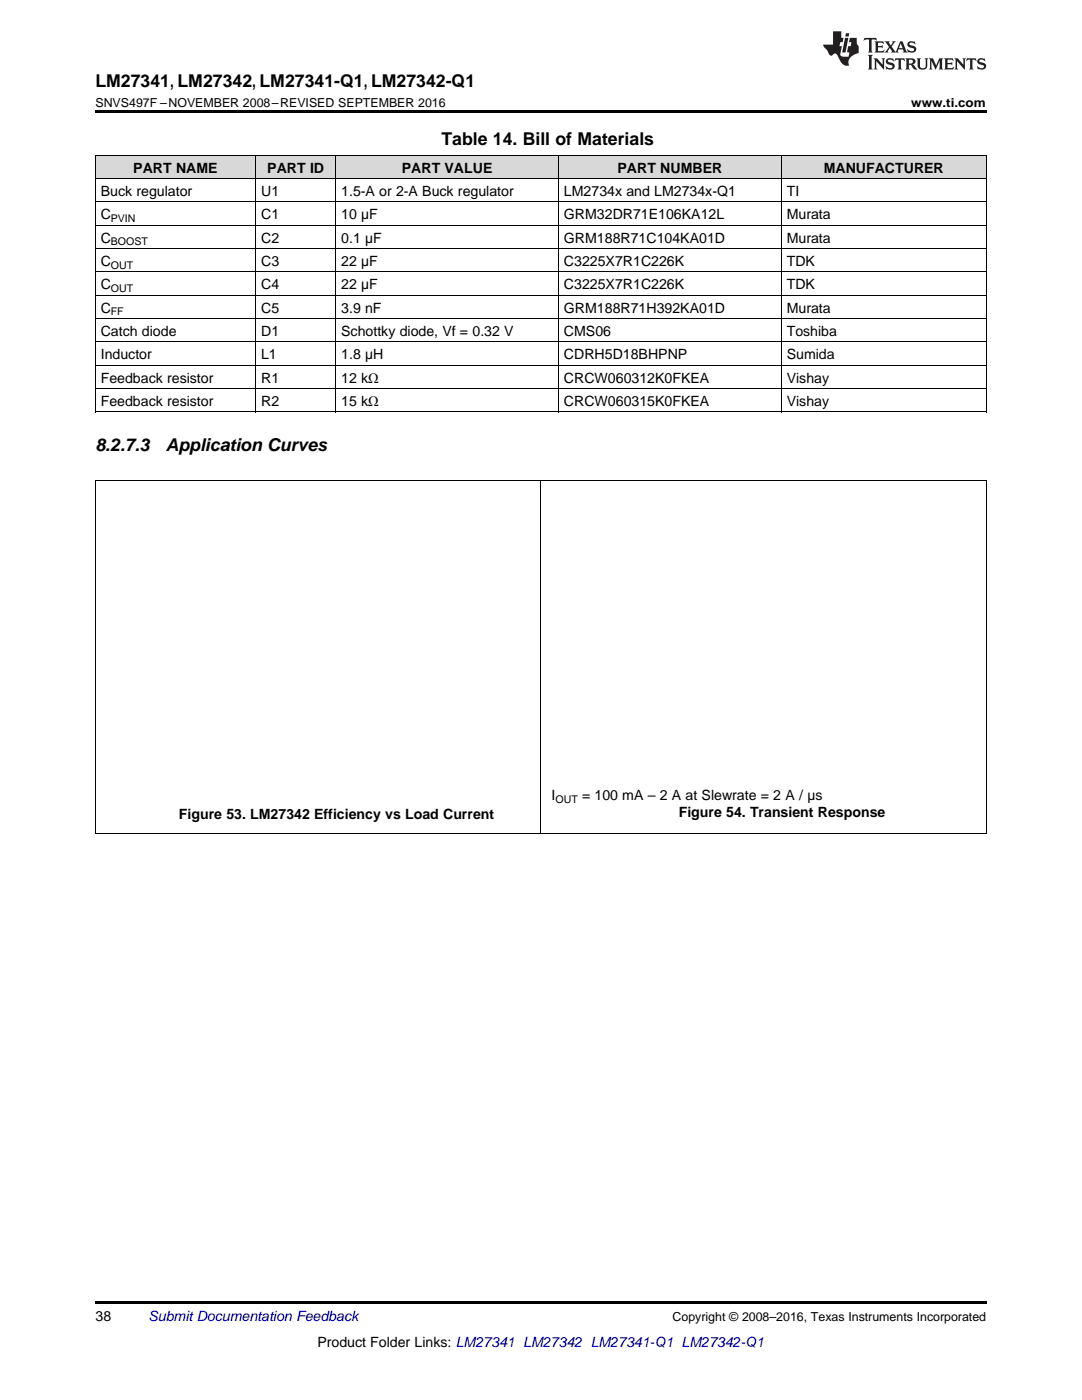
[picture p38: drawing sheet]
<svg xmlns="http://www.w3.org/2000/svg" width="216mm" height="279mm" viewBox="0 0 216 279" stroke-linecap="round" stroke-linejoin="round" font-family="sans-serif">
<defs><g id="words">
<g font-size="3.5">
<text x="19" y="17.3">LM27341, LM27342, LM27341-Q1, LM27342-Q1</text>
<text x="88.1" y="28.9">Table 14. Bill of Materials</text>
<text x="19" y="90">8.2.7.3</text>
<text x="33.1" y="90">Application Curves</text>
</g>
<g font-size="2.8">
<text x="26.6" y="34.4">PART NAME</text>
<text x="53.3" y="34.4">PART ID</text>
<text x="80.2" y="34.4">PART VALUE</text>
<text x="123.2" y="34.4">PART NUMBER</text>
<text x="164.4" y="34.4">MANUFACTURER</text>
<text x="20.1" y="39.1">Buck regulator</text>
<text x="52.1" y="39.1">U1</text>
<text x="68.1" y="39.1">1.5-A or 2-A Buck regulator</text>
<text x="112.5" y="39.1">LM2734x and LM2734x-Q1</text>
<text x="157" y="39.1">TI</text>
<text x="20.1" y="43.7">C</text>
<text x="52.1" y="43.7">C1</text>
<text x="68.1" y="43.7">10 µF</text>
<text x="112.5" y="43.7">GRM32DR71E106KA12L</text>
<text x="157" y="43.7">Murata</text>
<text x="20.1" y="48.4">C</text>
<text x="20.1" y="53.1">C</text>
<text x="52.1" y="48.4">C2</text>
<text x="52.1" y="53.1">C3</text>
<text x="68.1" y="48.4">0.1 µF</text>
<text x="68.1" y="53.1">22 µF</text>
<text x="112.5" y="48.4">GRM188R71C104KA01D</text>
<text x="112.5" y="53.1">C3225X7R1C226K</text>
<text x="157" y="48.4">Murata</text>
<text x="157" y="53.1">TDK</text>
<text x="20.1" y="57.7">C</text>
<text x="52.1" y="57.7">C4</text>
<text x="68.1" y="57.7">22 µF</text>
<text x="112.5" y="57.7">C3225X7R1C226K</text>
<text x="157" y="57.7">TDK</text>
<text x="20.1" y="62.4">C</text>
<text x="52.1" y="62.4">C5</text>
<text x="68.1" y="62.4">3.9 nF</text>
<text x="112.5" y="62.4">GRM188R71H392KA01D</text>
<text x="157" y="62.4">Murata</text>
<text x="20.1" y="67">Catch diode</text>
<text x="20.1" y="71.7">Inductor</text>
<text x="52.1" y="67">D1</text>
<text x="52.1" y="71.7">L1</text>
<text x="68.1" y="67">Schottky diode, Vf = 0.32 V</text>
<text x="68.1" y="71.7">1.8 µH</text>
<text x="112.5" y="67">CMS06</text>
<text x="112.5" y="71.7">CDRH5D18BHPNP</text>
<text x="157" y="67">Toshiba</text>
<text x="157" y="71.7">Sumida</text>
<text x="20.1" y="76.3">Feedback resistor</text>
<text x="52.1" y="76.3">R1</text>
<text x="68.1" y="76.3">12 kΩ</text>
<text x="112.5" y="76.3">CRCW060312K0FKEA</text>
<text x="157" y="76.3">Vishay</text>
<text x="20.1" y="81">Feedback resistor</text>
<text x="52.1" y="81">R2</text>
<text x="68.1" y="81">15 kΩ</text>
<text x="112.5" y="81">CRCW060315K0FKEA</text>
<text x="157" y="81">Vishay</text>
<text x="110.1" y="159.6">I</text>
<text x="116.1" y="159.6">= 100 mA – 2 A at Slewrate = 2 A / µs</text>
<text x="35.7" y="163.4">Figure 53. LM27342 Efficiency vs Load Current</text>
<text x="135.4" y="163.1">Figure 54. Transient Response</text>
<text x="19" y="263.6">38</text>
<text x="63.3" y="268.9">Product Folder Links: LM27341 LM27342 LM27341-Q1 LM27342-Q1</text>
</g>
<text font-size="2.8" fill="#0000c8" x="29.6" y="263.6">Submit Documentation Feedback</text>
<g font-size="2.5">
<text x="19" y="21.4">SNVS497F –NOVEMBER 2008–REVISED SEPTEMBER 2016</text>
<text x="181.8" y="21.4">www.ti.com</text>
<text x="134.2" y="263.6">Copyright © 2008–2016, Texas Instruments Incorporated</text>
</g>
<g font-size="2.1">
<text x="22.1" y="44.3">PVIN</text>
<text x="22.1" y="49">BOOST</text>
<text x="22.1" y="53.6">OUT</text>
<text x="22.1" y="58.3">OUT</text>
<text x="22.1" y="62.9">FF</text>
<text x="110.8" y="160.2">OUT</text>
</g>
</g></defs>
<g fill="#d8d8d8">
<path d="M19 31h32v4.7h-32z"/>
<path d="M51 31h16v4.7h-16z"/>
<path d="M67 31h44.5v4.7h-44.5z"/>
<path d="M111.5 31h44.4v4.7h-44.4z"/>
<path d="M155.9 31h40.9v4.7h-40.9z"/>
</g>
<path d="M19 22h177.8v.5h-177.8zM19 259.7h177.8v.5h-177.8z" fill="#000"/>
<g fill="none" stroke="#000" stroke-width=".2">
<path d="M19 35.6h177.8M19 31h177.8M19.1 31v51.3M51 31v51.3M67 31v51.3M111.4 31v51.3M155.9 31v51.3M196.8 31v51.3M19 58.9h177.8M19 54.3h177.8M19 49.6h177.8M19 45h177.8"/>
<path d="M19 40.3h177.8M19 77.6h177.8M19 72.9h177.8M19 68.2h177.8M19 63.6h177.8M19 95.9h177.8M19 82.2h177.8M19.1 96v70.4M107.9 96v70.4M196.8 96v70.4M19 166.4h177.8"/>
</g>
<g fill="#231f20">
<path d="M172.5 7.6l-.1 .5 .4-.2h.6v.1v2.1l-.2 .4h.9l-.2-.4v-2.1l.1-.1h.5l.5 .2-.2-.5zM174.5 8.3l.2 .3v1.5l-.2 .4h1.8l.2-.6a1.04 1.04 0 0 1-1.3 .2v-.7h.6l.3 .2v-.6l-.3 .2h-.6v-.6l.8-.1 .4 .3-.2-.5zM176.5 8.3l.9 1.1-.9 1.1h.8l-.2-.2 .4-.7 .5 .7-.2 .2h1.5l-.2-.2 .2-.4h.9l.1 .4-.2 .2h1l-.3-.3-.7-1.9h-.5l-.9 2-.8-1 .9-1h-.8l.1 .3-.4 .5-.3-.6 .1-.2zM179.7 8.6l.4 1h-.7zM181.3 8.4a.63 .63 0 0 0-.2 .7 .63 .63 0 0 0 .6 .4l.6 .2 .1 .2a.75 .75 0 0 1-.7 .4 .75 .75 0 0 1-.6-.5l.1 .7 .1-.1a1.11 1.11 0 0 0 1.5-.6 1.13 1.13 0 0 0-1.2-.8l-.1-.4a1.04 1.04 0 0 1 1.2 .2l-.2-.5-.2 .1-.4-.2zM173.2 10.9l.2 .4v2.2l-.2 .4h1l-.3-.4v-2.2l.3-.4zM174.3 11.6l.3 .4v1.5l-.3 .4h.8l-.2-.4v-1.3l1.5 1.7v-1.9l.2-.4h-.7l.2 .4v.9l-1.1-1.3zM177 11.8a.62 .62 0 0 0-.2 .7 .62 .62 0 0 0 .6 .4l.6 .1 .1 .3a.76 .76 0 0 1-.7 .3 .76 .76 0 0 1-.7-.4l.2 .7 .1-.1a1.11 1.11 0 0 0 1.5-.6 1.13 1.13 0 0 0-1.2-.8l-.1-.4a1.04 1.04 0 0 1 1.2 .2l-.2-.6-.2 .1-.5-.1zM178.7 11.6l-.2 .6a.61 .61 0 0 1 .8-.3v1.6l-.2 .4h.9l-.2-.4v-1.6a.63 .63 0 0 1 .7 .3l-.1-.6zM180.6 11.6l.3 .4v1.5l-.3 .4h1l-.2-.2-.1-.8 .6 .2a.76 .76 0 0 0 1.2 .7l-1-1a.58 .58 0 0 0 .6-.5 .58 .58 0 0 0-.5-.6zM181.4 11.9h.1a.45 .45 0 0 1 .5 .1 .45 .45 0 0 1 .1 .5l-.8 .2zM182.9 11.6l.2 .2a2.17 2.17 0 0 0 .3 1.9 .99 .99 0 0 0 1.6-.6v-1.1l.2-.4h-.7l.2 .2a1.92 1.92 0 0 1-.2 1.8 .6 .6 0 0 1-.9-.5v-1.1l.2-.4zM185.4 11.6l.2 .4v1.5l-.2 .4h.7l-.2-.4v-1.4l.8 1.8 .8-1.8v1.4l-.2 .4h.9l-.2-.4v-1.5l.2-.4h-.8l-.6 1.5-.6-1.5zM188.4 11.6l.2 .4v1.5l-.2 .4h1.8l.1-.6a1.04 1.04 0 0 1-1.2 .1v-.6h.5l.4 .2v-.6l-.4 .2h-.5v-.7h.8l.3 .3-.1-.6zM190.5 11.6l.2 .4v1.5l-.2 .4h.7l-.2-.4v-1.3l1.5 1.7v-1.9l.2-.4h-.7l.2 .4v.9l-1.1-1.3zM192.9 11.6l-.1 .6a.61 .61 0 0 1 .7-.3l.1 1.6-.3 .4h1l-.3-.4 .1-1.6a.63 .63 0 0 1 .7 .3l-.1-.6zM195.2 11.8a.62 .62 0 0 0-.2 .7 .62 .62 0 0 0 .6 .4l.6 .1 .1 .3a.76 .76 0 0 1-.7 .3 .76 .76 0 0 1-.6-.4l.1 .7 .1-.1a1.11 1.11 0 0 0 1.6-.6 1.13 1.13 0 0 0-1.3-.8l-.1-.4a1.04 1.04 0 0 1 1.2 .2l-.1-.6-.2 .1-.5-.1z"/>
<path d="M166.2 6.3v2.6h-1.9v.4l.8 .9a.91 .91 0 0 0 1 .8 .56 .56 0 0 1 .5-.3 .56 .56 0 0 1 .5 .3l.4 .8a1.53 1.53 0 0 0 1.9 1.2 1.54 1.54 0 0 1 1-2.1l.9-.3v-1.4a1.52 1.52 0 0 1-.4-1.6h-1.3l-.2 .8h.5l-.2 .8h-.5l-.1 1v.2l.4 .1-.2 .8a1.93 1.93 0 0 1-1.6-.3l.3-1.8h-.5l.2-.8h.4l.2-.8h-.4v-1.3zM168.6 7.6l-.6 2.9h.7l.6-2.9zM168.8 6.6l-.1 .7h.6l.2-.7z"/>
</g>
<use href="#words"/>
</svg>
